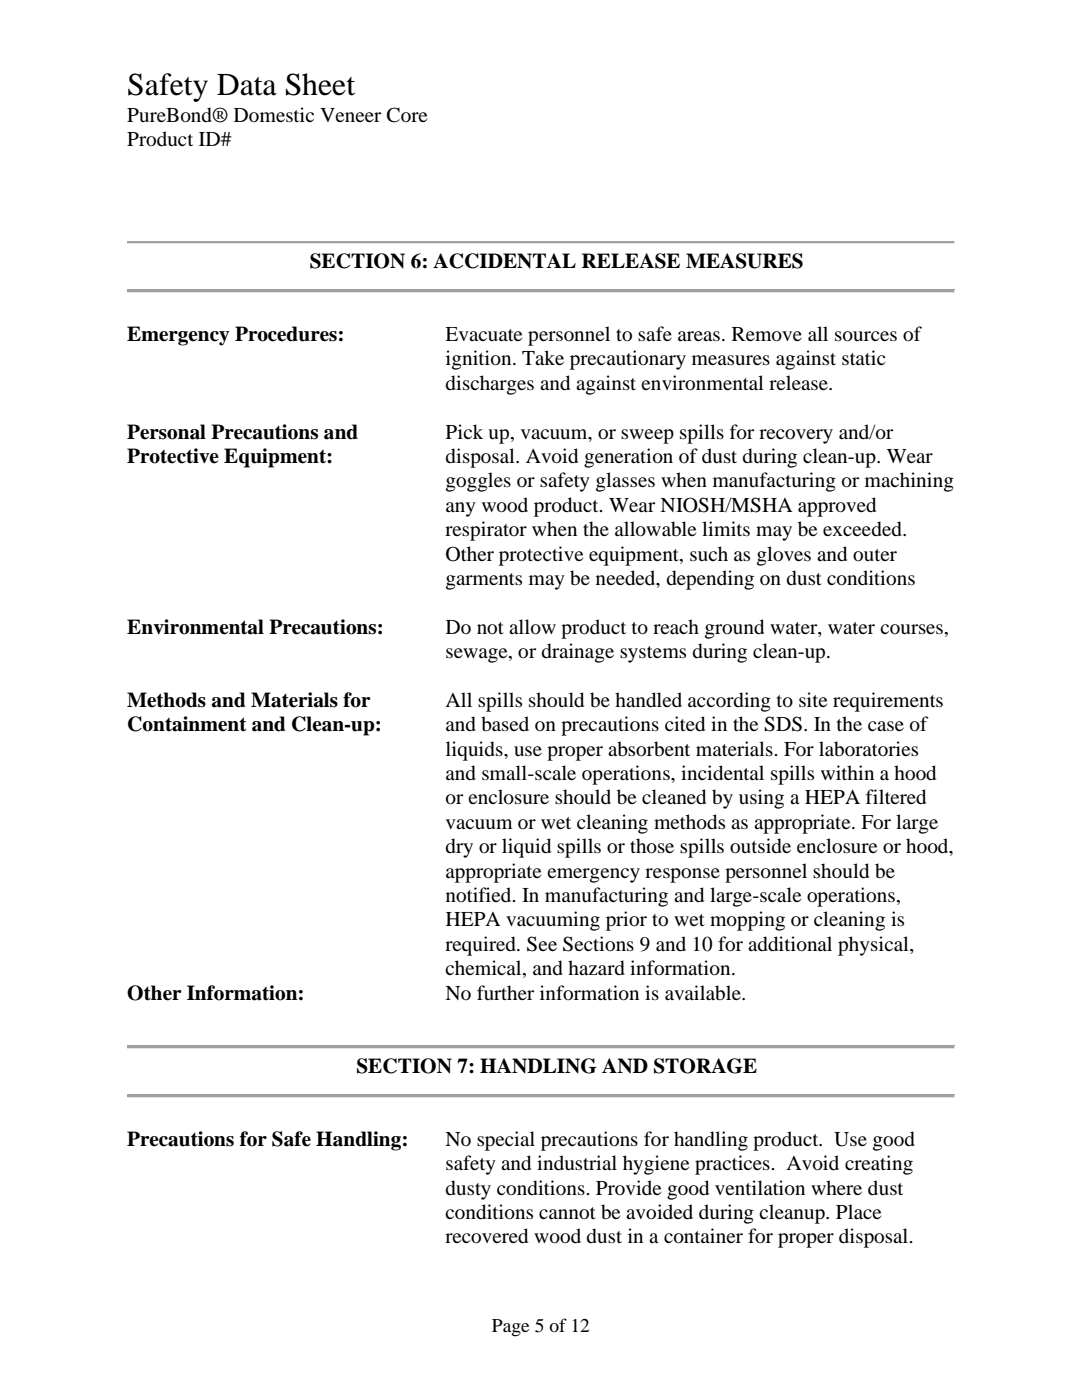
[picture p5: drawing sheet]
<svg xmlns="http://www.w3.org/2000/svg" width="216mm" height="279mm" viewBox="0 0 216 279" stroke-linecap="round" stroke-linejoin="round" font-family="sans-serif">
<defs><g id="words">
<text font-size="6.3" x="25.4" y="19">Safety Data Sheet</text>
<g font-size="4.2">
<text x="25.4" y="24.3">PureBond® Domestic Veneer Core</text>
<text x="25.4" y="29.1">Product ID#</text>
<text x="61.8" y="53.5">SECTION 6: ACCIDENTAL RELEASE MEASURES</text>
<text x="25.4" y="68.1">Emergency Procedures:</text>
<text x="88.9" y="68.1">Evacuate personnel to safe areas. Remove all sources of</text>
<text x="88.9" y="72.9">ignition. Take precautionary measures against static</text>
<text x="88.9" y="77.8">discharges and against environmental release.</text>
<text x="25.4" y="87.5">Personal Precautions and</text>
<text x="88.9" y="87.5">Pick up, vacuum, or sweep spills for recovery and/or</text>
<text x="25.4" y="92.4">Protective Equipment:</text>
<text x="88.9" y="92.4">disposal. Avoid generation of dust during clean-up. Wear</text>
<text x="88.9" y="97.3">goggles or safety glasses when manufacturing or machining</text>
<text x="88.9" y="102.2">any wood product. Wear NIOSH/MSHA approved</text>
<text x="88.9" y="107">respirator when the allowable limits may be exceeded.</text>
<text x="88.9" y="111.9">Other protective equipment, such as gloves and outer</text>
<text x="88.9" y="116.8">garments may be needed, depending on dust conditions</text>
<text x="25.4" y="126.5">Environmental Precautions:</text>
<text x="88.9" y="126.5">Do not allow product to reach ground water, water courses,</text>
<text x="88.9" y="131.4">sewage, or drainage systems during clean-up.</text>
<text x="25.4" y="141.1">Methods and Materials for</text>
<text x="88.9" y="141.1">All spills should be handled according to site requirements</text>
<text x="25.4" y="145.9">Containment and Clean-up:</text>
<text x="88.9" y="145.9">and based on precautions cited in the SDS. In the case of</text>
<text x="88.9" y="150.8">liquids, use proper absorbent materials. For laboratories</text>
<text x="88.9" y="155.7">and small-scale operations, incidental spills within a hood</text>
<text x="88.9" y="160.5">or enclosure should be cleaned by using a HEPA filtered</text>
<text x="88.9" y="165.4">vacuum or wet cleaning methods as appropriate. For large</text>
<text x="88.9" y="170.3">dry or liquid spills or those spills outside enclosure or hood,</text>
<text x="88.9" y="175.1">appropriate emergency response personnel should be</text>
<text x="88.9" y="184.9">HEPA vacuuming prior to wet mopping or cleaning is</text>
<text x="88.9" y="180">notified. In manufacturing and large-scale operations,</text>
<text x="88.9" y="189.7">required. See Sections 9 and 10 for additional physical,</text>
<text x="88.9" y="194.6">chemical, and hazard information.</text>
<text x="25.4" y="199.5">Other Information:</text>
<text x="88.9" y="199.5">No further information is available.</text>
<text x="71.1" y="214.1">SECTION 7: HANDLING AND STORAGE</text>
<text x="25.4" y="228.7">Precautions for Safe Handling:</text>
<text x="88.9" y="228.7">No special precautions for handling product. Use good</text>
<text x="88.9" y="233.6">safety and industrial hygiene practices. Avoid creating</text>
<text x="88.9" y="238.4">dusty conditions. Provide good ventilation where dust</text>
<text x="88.9" y="243.3">conditions cannot be avoided during cleanup. Place</text>
<text x="88.9" y="248.2">recovered wood dust in a container for proper disposal.</text>
</g>
<text font-size="3.9" x="98.2" y="265.9">Page 5 of 12</text>
</g></defs>
<path d="M25.4 48.1h165.1v.5h-165.1z" fill-rule="evenodd" fill="#a0a0a0"/>
<path d="M25.4 48.1l.1 .1z" fill="#a0a0a0"/>
<path d="M25.5 48.1h164.9" fill="none" stroke="#a0a0a0" stroke-width=".2"/>
<path d="M190.4 48.1l.1 .1z" fill="#e3e3e3"/>
<g fill="#a0a0a0">
<path d="M190.4 48.1l.1 .1z"/>
<path d="M25.4 48.2l.1 .4z"/>
</g>
<path d="M190.4 48.2l.1 .4z" fill="#e3e3e3"/>
<path d="M25.4 48.6h.1z" fill="#a0a0a0"/>
<path d="M25.4 48.6h.1z" fill="#e3e3e3"/>
<path d="M25.5 48.6h164.9" fill="none" stroke="#e3e3e3" stroke-width=".2"/>
<path d="M190.4 48.6h.1z" fill="#e3e3e3"/>
<path d="M25.4 57.8h165.1v.6h-165.1z" fill-rule="evenodd" fill="#a0a0a0"/>
<path d="M25.4 57.8l.1 .1z" fill="#a0a0a0"/>
<path d="M25.5 57.9h164.9" fill="none" stroke="#a0a0a0" stroke-width=".2"/>
<path d="M190.4 57.8l.1 .1z" fill="#e3e3e3"/>
<g fill="#a0a0a0">
<path d="M190.4 57.8l.1 .1z"/>
<path d="M25.4 57.9l.1 .4z"/>
</g>
<path d="M190.4 57.9l.1 .4z" fill="#e3e3e3"/>
<path d="M25.4 58.3l.1 .1z" fill="#a0a0a0"/>
<path d="M25.4 58.3l.1 .1z" fill="#e3e3e3"/>
<path d="M25.5 58.3h164.9" fill="none" stroke="#e3e3e3" stroke-width=".2"/>
<path d="M190.4 58.3l.1 .1z" fill="#e3e3e3"/>
<path d="M25.4 208.7h165.1v.6h-165.1z" fill-rule="evenodd" fill="#a0a0a0"/>
<path d="M25.4 208.7l.1 .1z" fill="#a0a0a0"/>
<path d="M25.5 208.7h164.9" fill="none" stroke="#a0a0a0" stroke-width=".2"/>
<path d="M190.4 208.7l.1 .1z" fill="#e3e3e3"/>
<g fill="#a0a0a0">
<path d="M190.4 208.7l.1 .1z"/>
<path d="M25.4 208.8l.1 .4z"/>
</g>
<path d="M190.4 208.8l.1 .4z" fill="#e3e3e3"/>
<path d="M25.4 209.2l.1 .1z" fill="#a0a0a0"/>
<path d="M25.4 209.2l.1 .1z" fill="#e3e3e3"/>
<path d="M25.5 209.2h164.9" fill="none" stroke="#e3e3e3" stroke-width=".2"/>
<path d="M190.4 209.2l.1 .1z" fill="#e3e3e3"/>
<path d="M25.4 218.4h165.1v.6h-165.1z" fill-rule="evenodd" fill="#a0a0a0"/>
<path d="M25.4 218.4l.1 .1z" fill="#a0a0a0"/>
<path d="M25.5 218.5h164.9" fill="none" stroke="#a0a0a0" stroke-width=".2"/>
<path d="M190.4 218.4l.1 .1z" fill="#e3e3e3"/>
<g fill="#a0a0a0">
<path d="M190.4 218.4l.1 .1z"/>
<path d="M25.4 218.5l.1 .4z"/>
</g>
<path d="M190.4 218.5l.1 .4z" fill="#e3e3e3"/>
<path d="M25.4 218.9l.1 .1z" fill="#a0a0a0"/>
<path d="M25.4 218.9l.1 .1z" fill="#e3e3e3"/>
<path d="M25.5 218.9h164.9" fill="none" stroke="#e3e3e3" stroke-width=".2"/>
<path d="M190.4 218.9l.1 .1z" fill="#e3e3e3"/>
<use href="#words"/>
</svg>
